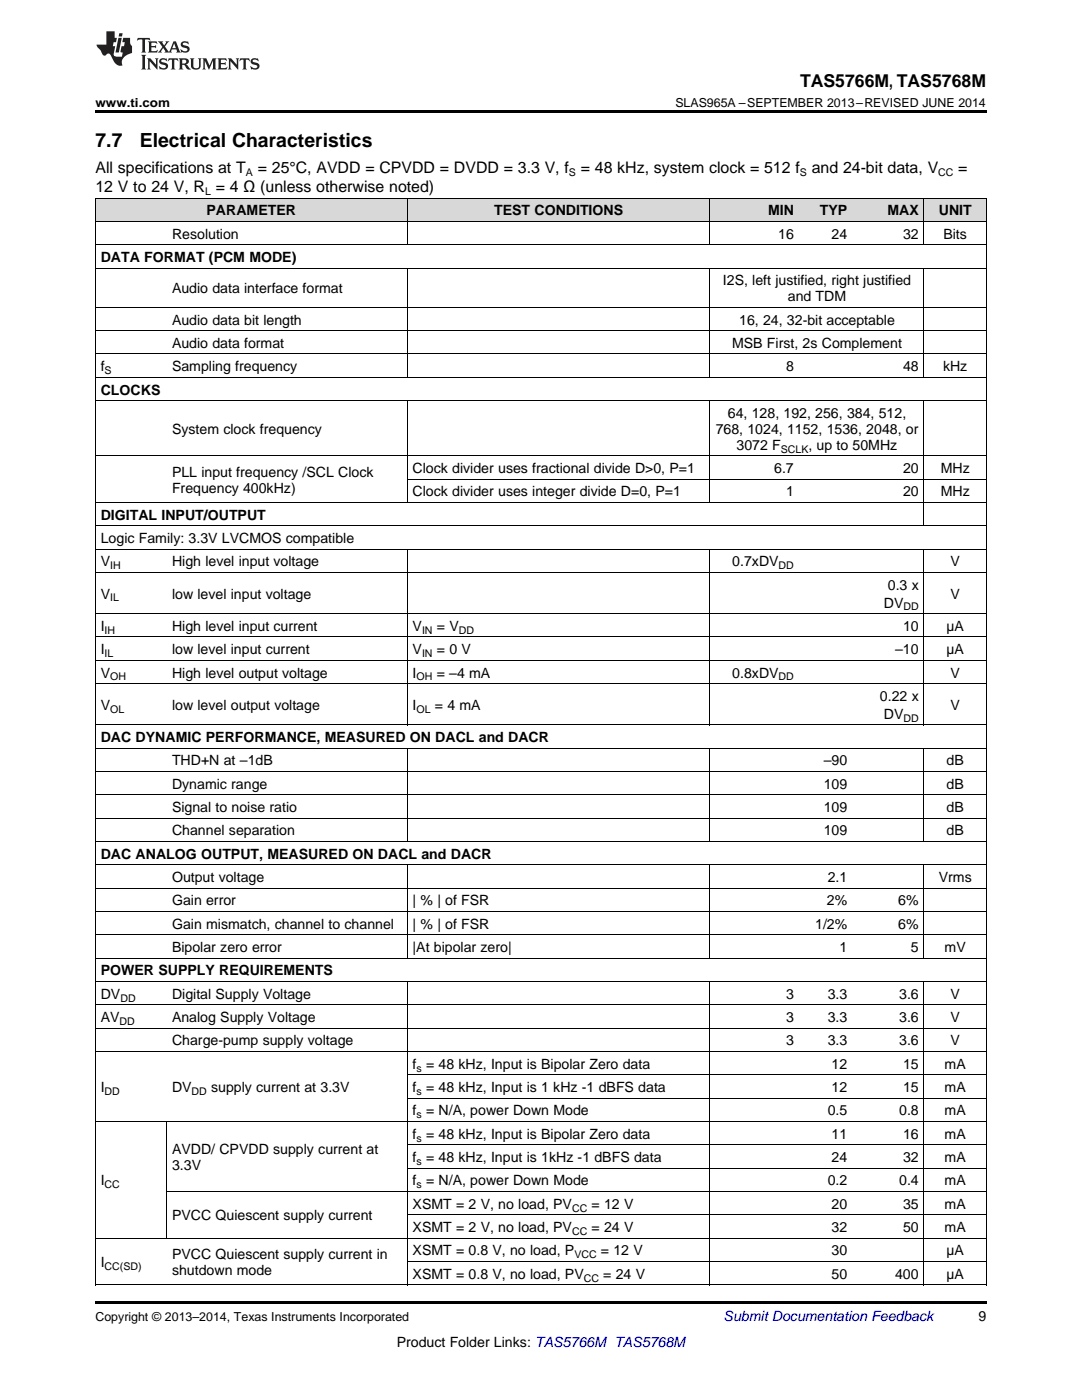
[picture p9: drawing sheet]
<svg xmlns="http://www.w3.org/2000/svg" width="216mm" height="279mm" viewBox="0 0 216 279" stroke-linecap="round" stroke-linejoin="round" font-family="sans-serif">
<defs><g id="words">
<g font-size="3.9">
<text x="19" y="29.3">7.7</text>
<text x="27.9" y="29.3">Electrical Characteristics</text>
</g>
<text font-size="3.5" x="159.6" y="17.3">TAS5766M, TAS5768M</text>
<g font-size="3.2">
<text x="19" y="34.4">All specifications at T</text>
<text x="51.4" y="34.4">= 25°C, AVDD = CPVDD = DVDD = 3.3 V, f</text>
<text x="115.9" y="34.4">= 48 kHz, system clock = 512 f</text>
<text x="162" y="34.4">and 24-bit data, V</text>
<text x="191.2" y="34.4">=</text>
<text x="19" y="38.3">12 V to 24 V, R = 4 Ω (unless otherwise noted)</text>
</g>
<g font-size="2.8">
<text x="34.3" y="47.6">Resolution</text>
<text x="41.2" y="43">PARAMETER</text>
<text x="98.6" y="43">TEST CONDITIONS</text>
<text x="153.2" y="43">MIN</text>
<text x="155.3" y="47.6">16</text>
<text x="163.6" y="43">TYP</text>
<text x="165.9" y="47.6">24</text>
<text x="177.1" y="43">MAX</text>
<text x="180.2" y="47.6">32</text>
<text x="187.3" y="43">UNIT</text>
<text x="188.2" y="47.6">Bits</text>
<text x="20.1" y="52.3">DATA FORMAT (PCM MODE)</text>
<text x="34.3" y="58.5">Audio data interface format</text>
<text x="144.3" y="56.9">I2S, left justified, right justified</text>
<text x="34.3" y="64.8">Audio data bit length</text>
<text x="147.5" y="64.8">16, 24, 32-bit acceptable</text>
<text x="157.2" y="60.1">and TDM</text>
<text x="34.3" y="69.4">Audio data format</text>
<text x="146.1" y="69.4">MSB First, 2s Complement</text>
<text x="20.1" y="74.1">f</text>
<text x="34.3" y="74.1">Sampling frequency</text>
<text x="156.8" y="74.1">8</text>
<text x="180.2" y="74.1">48</text>
<text x="188.2" y="74.1">kHz</text>
<text x="20.1" y="78.7">CLOCKS</text>
<text x="145.2" y="83.4">64, 128, 192, 256, 384, 512,</text>
<text x="34.3" y="86.6">System clock frequency</text>
<text x="142.8" y="86.6">768, 1024, 1152, 1536, 2048, or</text>
<text x="147" y="89.7">3072 F</text>
<text x="161.3" y="89.7">, up to 50MHz</text>
<text x="34.3" y="95.1">PLL input frequency /SCL Clock</text>
<text x="82.3" y="94.4">Clock divider uses fractional divide D&gt;0, P=1</text>
<text x="154.5" y="94.4">6.7</text>
<text x="180.2" y="94.4">20</text>
<text x="187.7" y="94.4">MHz</text>
<text x="34.3" y="98.3">Frequency 400kHz)</text>
<text x="82.3" y="99.1">Clock divider uses integer divide D=0, P=1</text>
<text x="156.8" y="99.1">1</text>
<text x="180.2" y="99.1">20</text>
<text x="187.7" y="99.1">MHz</text>
<text x="20.1" y="103.7">DIGITAL INPUT/OUTPUT</text>
<text x="20.1" y="108.4">Logic Family: 3.3V LVCMOS compatible</text>
<text x="20.1" y="113">V</text>
<text x="34.3" y="113">High level input voltage</text>
<text x="146.1" y="113">0.7xDV</text>
<text x="189.7" y="113">V</text>
<text x="20.1" y="119.5">V</text>
<text x="34.3" y="119.5">low level input voltage</text>
<text x="177.2" y="117.7">0.3 x</text>
<text x="189.7" y="119.5">V</text>
<text x="20.1" y="125.9">I</text>
<text x="34.3" y="125.9">High level input current</text>
<text x="82.3" y="125.9">V</text>
<text x="87.2" y="125.9">= V</text>
<text x="176.4" y="121.2">DV</text>
<text x="180.2" y="125.9">10</text>
<text x="188.8" y="125.9">µA</text>
<text x="20.1" y="130.6">I</text>
<text x="34.3" y="130.6">low level input current</text>
<text x="82.3" y="130.6">V</text>
<text x="87.2" y="130.6">= 0 V</text>
<text x="178.6" y="130.6">–10</text>
<text x="188.8" y="130.6">µA</text>
<text x="20.1" y="135.2">V</text>
<text x="34.3" y="135.2">High level output voltage</text>
<text x="82.3" y="135.2">I</text>
<text x="87.1" y="135.2">= –4 mA</text>
<text x="146.1" y="135.2">0.8xDV</text>
<text x="189.7" y="135.2">V</text>
<text x="20.1" y="141.6">V</text>
<text x="34.3" y="141.6">low level output voltage</text>
<text x="82.3" y="141.6">I</text>
<text x="86.8" y="141.6">= 4 mA</text>
<text x="175.6" y="139.9">0.22 x</text>
<text x="176.4" y="143.4">DV</text>
<text x="189.7" y="141.6">V</text>
<text x="20.1" y="148.1">DAC DYNAMIC PERFORMANCE, MEASURED ON DACL and DACR</text>
<text x="34.3" y="152.8">THD+N at –1dB</text>
<text x="164.4" y="152.8">–90</text>
<text x="188.9" y="152.8">dB</text>
<text x="34.3" y="157.4">Dynamic range</text>
<text x="164.4" y="157.4">109</text>
<text x="188.9" y="157.4">dB</text>
<text x="34.3" y="162.1">Signal to noise ratio</text>
<text x="34.3" y="166.7">Channel separation</text>
<text x="164.4" y="162.1">109</text>
<text x="164.4" y="166.7">109</text>
<text x="188.9" y="162.1">dB</text>
<text x="188.9" y="166.7">dB</text>
<text x="20.1" y="171.4">DAC ANALOG OUTPUT, MEASURED ON DACL and DACR</text>
<text x="34.3" y="176">Output voltage</text>
<text x="165.2" y="176">2.1</text>
<text x="187.3" y="176">Vrms</text>
<text x="34.3" y="180.7">Gain error</text>
<text x="34.3" y="185.3">Gain mismatch, channel to channel</text>
<text x="82.3" y="180.7">| % | of FSR</text>
<text x="82.3" y="185.3">| % | of FSR</text>
<text x="162.7" y="185.3">1/2%</text>
<text x="165" y="180.7">2%</text>
<text x="179.2" y="180.7">6%</text>
<text x="179.2" y="185.3">6%</text>
<text x="34.3" y="190">Bipolar zero error</text>
<text x="82.3" y="190">|At bipolar zero|</text>
<text x="167.5" y="190">1</text>
<text x="181.8" y="190">5</text>
<text x="188.5" y="190">mV</text>
<text x="20.1" y="194.7">POWER SUPPLY REQUIREMENTS</text>
<text x="20.1" y="199.3">DV</text>
<text x="20.1" y="204">AV</text>
<text x="34.3" y="199.3">Digital Supply Voltage</text>
<text x="34.3" y="204">Analog Supply Voltage</text>
<text x="156.8" y="199.3">3</text>
<text x="156.8" y="204">3</text>
<text x="165.2" y="199.3">3.3</text>
<text x="165.2" y="204">3.3</text>
<text x="179.4" y="199.3">3.6</text>
<text x="179.4" y="204">3.6</text>
<text x="189.7" y="199.3">V</text>
<text x="189.7" y="204">V</text>
<text x="34.3" y="208.6">Charge-pump supply voltage</text>
<text x="156.8" y="208.6">3</text>
<text x="165.2" y="208.6">3.3</text>
<text x="179.4" y="208.6">3.6</text>
<text x="189.7" y="208.6">V</text>
<text x="82.3" y="213.3">f = 48 kHz, Input is Bipolar Zero data</text>
<text x="165.9" y="213.3">12</text>
<text x="180.2" y="213.3">15</text>
<text x="188.5" y="213.3">mA</text>
<text x="20.1" y="217.9">I</text>
<text x="34.3" y="217.9">DV</text>
<text x="42.1" y="217.9">supply current at 3.3V</text>
<text x="82.3" y="217.9">f = 48 kHz, Input is 1 kHz -1 dBFS data</text>
<text x="165.9" y="217.9">12</text>
<text x="180.2" y="217.9">15</text>
<text x="188.5" y="217.9">mA</text>
<text x="82.3" y="222.6">f = N/A, power Down Mode</text>
<text x="82.3" y="227.3">f = 48 kHz, Input is Bipolar Zero data</text>
<text x="165.2" y="222.6">0.5</text>
<text x="165.9" y="227.3">11</text>
<text x="179.4" y="222.6">0.8</text>
<text x="180.2" y="227.3">16</text>
<text x="188.5" y="222.6">mA</text>
<text x="188.5" y="227.3">mA</text>
<text x="34.3" y="230.3">AVDD/ CPVDD supply current at</text>
<text x="34.3" y="233.5">3.3V</text>
<text x="82.3" y="231.9">f = 48 kHz, Input is 1kHz -1 dBFS data</text>
<text x="165.9" y="231.9">24</text>
<text x="180.2" y="231.9">32</text>
<text x="188.5" y="231.9">mA</text>
<text x="20.1" y="236.6">I</text>
<text x="82.3" y="236.6">f = N/A, power Down Mode</text>
<text x="165.2" y="236.6">0.2</text>
<text x="179.4" y="236.6">0.4</text>
<text x="188.5" y="236.6">mA</text>
<text x="34.3" y="243.6">PVCC Quiescent supply current</text>
<text x="82.3" y="241.2">XSMT = 2 V, no load, PV</text>
<text x="82.3" y="245.9">XSMT = 2 V, no load, PV</text>
<text x="118" y="241.2">= 12 V</text>
<text x="118" y="245.9">= 24 V</text>
<text x="165.9" y="241.2">20</text>
<text x="165.9" y="245.9">32</text>
<text x="180.2" y="241.2">35</text>
<text x="180.2" y="245.9">50</text>
<text x="188.5" y="241.2">mA</text>
<text x="188.5" y="245.9">mA</text>
<text x="34.3" y="251.3">PVCC Quiescent supply current in</text>
<text x="82.3" y="250.5">XSMT = 0.8 V, no load, P</text>
<text x="119.9" y="250.5">= 12 V</text>
<text x="165.9" y="250.5">30</text>
<text x="188.8" y="250.5">µA</text>
<text x="20.1" y="252.9">I</text>
<text x="34.3" y="254.5">shutdown mode</text>
<text x="82.3" y="255.2">XSMT = 0.8 V, no load, PV</text>
<text x="120.4" y="255.2">= 24 V</text>
<text x="165.9" y="255.2">50</text>
<text x="178.6" y="255.2">400</text>
<text x="188.8" y="255.2">µA</text>
<text x="195.3" y="263.6">9</text>
<text x="79.2" y="268.9">Product Folder Links: TAS5766M TAS5768M</text>
</g>
<text font-size="2.8" fill="#0000c8" x="144.4" y="263.6">Submit Documentation Feedback</text>
<g font-size="2.5">
<text x="19" y="21.4">www.ti.com</text>
<text x="134.8" y="21.4">SLAS965A –SEPTEMBER 2013–REVISED JUNE 2014</text>
<text x="19" y="263.6">Copyright © 2013–2014, Texas Instruments Incorporated</text>
</g>
<g font-size="2.1">
<text x="49.1" y="35.1">A</text>
<text x="113.5" y="35.1">S</text>
<text x="159.6" y="35.1">S</text>
<text x="187.2" y="35.1">CC</text>
<text x="40.9" y="38.9">L</text>
<text x="20.9" y="74.6">S</text>
<text x="155.8" y="90.3">SCLK</text>
<text x="22" y="113.6">IH</text>
<text x="155.4" y="113.6">DD</text>
<text x="22" y="120">IL</text>
<text x="180.3" y="121.8">DD</text>
<text x="20.9" y="126.5">IH</text>
<text x="20.9" y="131.1">IL</text>
<text x="84.2" y="126.5">IN</text>
<text x="84.2" y="131.1">IN</text>
<text x="91.5" y="126.5">DD</text>
<text x="22" y="135.8">OH</text>
<text x="83.1" y="135.8">OH</text>
<text x="155.4" y="135.8">DD</text>
<text x="22" y="142.2">OL</text>
<text x="83.1" y="142.2">OL</text>
<text x="180.3" y="144">DD</text>
<text x="24" y="199.9">DD</text>
<text x="23.8" y="204.5">DD</text>
<text x="83.1" y="213.9">s</text>
<text x="20.9" y="218.5">DD</text>
<text x="38.2" y="218.5">DD</text>
<text x="83.1" y="218.5">s</text>
<text x="83.1" y="223.2">s</text>
<text x="83.1" y="227.8">s</text>
<text x="83.1" y="232.5">s</text>
<text x="20.9" y="237.1">CC</text>
<text x="83.1" y="237.1">s</text>
<text x="114.2" y="241.8">CC</text>
<text x="114.2" y="246.5">CC</text>
<text x="114.6" y="251.1">VCC</text>
<text x="20.9" y="253.4">CC(SD)</text>
<text x="116.5" y="255.8">CC</text>
</g>
</g></defs>
<g fill="#d8d8d8">
<path d="M19 39.6h14.3v4.6h-14.3z"/>
<path d="M33.3 39.6h48v4.6h-48z"/>
<path d="M81.3 39.6h60.4v4.6h-60.4z"/>
<path d="M141.7 39.6h17.8v4.6h-17.8z"/>
<path d="M159.5 39.6h10.7v4.6h-10.7z"/>
<path d="M170.2 39.6h14.2v4.6h-14.2z"/>
<path d="M184.4 39.6h12.4v4.6h-12.4z"/>
</g>
<path d="M19 22h177.8v.5h-177.8zM19 256.4l.2 .1zM81.2 256.4l.1 .1zM141.6 256.4l.1 .1zM184.3 256.4l.1 .1zM196.7 256.4l.1 .1zM19 259.7h177.8v.5h-177.8z" fill="#000"/>
<g fill="none" stroke="#000" stroke-width=".2">
<path d="M19 39.5h177.8M19.1 39.5v217M81.2 39.5v9.4M141.7 39.5v9.4M184.3 39.5v9.4M196.8 39.5v217M19 53.5h177.8M19 48.8h177.8M19 44.2h177.8M81.2 53.5v21.9M141.7 53.5v21.9M184.3 53.5v21.9"/>
<path d="M19 80h177.8M19 75.3h177.8M19 70.6h177.8M19 66h177.8M19 61.3h177.8M81.2 80v20.3M141.7 80v20.3M184.3 80v25M19 91h177.8M81.3 95.6h115.5M19 114.2h177.8M19 109.6h177.8"/>
<path d="M19 104.9h177.8M19 100.3h177.8M81.2 109.6v35.1M141.7 109.6v35.1M184.3 109.6v35.1M19 136.4h177.8M19 131.8h177.8M19 127.1h177.8M19 122.5h177.8M19 158.6h177.8M19 154h177.8M19 149.3h177.8"/>
<path d="M19 144.7h177.8M81.2 149.3v18.7M141.7 149.3v18.7M184.3 149.3v18.7M19 177.3h177.8M19 172.6h177.8M19 167.9h177.8M19 163.3h177.8M81.2 172.6v18.7M141.7 172.6v18.7M184.3 172.6v18.7M19 195.9h177.8"/>
<path d="M19 191.2h177.8M19 186.6h177.8M19 181.9h177.8M81.2 195.9v60.6M141.7 195.9v60.6M184.3 195.9v60.6M19 209.8h177.8M19 205.2h177.8M19 200.5h177.8M81.3 219.2h115.5M81.3 214.5h115.5M19 223.8h177.8"/>
<path d="M33.2 223.8v23.4M33.3 237.8h163.5M81.3 233.1h115.5M81.3 228.5h115.5M19 256.4h177.8M19 247.1h177.8M81.3 251.8h115.5M81.3 242.4h115.5"/>
</g>
<g fill="#231f20">
<path d="M27.5 7.6l-.1 .5 .4-.2h.6v.1v2.1l-.2 .4h1l-.3-.4v-2.1l.1-.1h.5l.5 .2-.2-.5zM29.5 8.3l.2 .3v1.5l-.2 .4h1.8l.2-.6a1.04 1.04 0 0 1-1.3 .2v-.7h.6l.3 .2v-.6l-.3 .2h-.6v-.6l.8-.1 .4 .3-.2-.5zM31.5 8.3l.9 1.1-.9 1.1h.8l-.2-.2 .5-.7 .4 .7-.2 .2h1.5l-.1-.2 .1-.4h.9l.1 .4-.2 .2h1l-.3-.3-.7-1.9h-.5l-.9 2-.8-1 .9-1h-.8l.1 .3-.3 .5-.4-.6 .2-.2zM34.7 8.6l.4 1h-.7zM36.3 8.4a.63 .63 0 0 0-.2 .7 .63 .63 0 0 0 .6 .4l.6 .2 .1 .2a.75 .75 0 0 1-.7 .4 .75 .75 0 0 1-.6-.5l.1 .7 .1-.1a1.11 1.11 0 0 0 1.5-.6 1.13 1.13 0 0 0-1.2-.8l-.1-.4a1.04 1.04 0 0 1 1.2 .2l-.2-.5-.1 .1-.5-.2zM28.2 10.9l.2 .4v2.2l-.2 .4h1l-.3-.4v-2.2l.3-.4zM29.3 11.6l.3 .4v1.5l-.3 .4h.8l-.2-.4v-1.3l1.5 1.7v-1.9l.2-.4h-.7l.2 .4v.9l-1.1-1.3zM32 11.8a.62 .62 0 0 0-.2 .7 .62 .62 0 0 0 .6 .4l.6 .1 .1 .3a.76 .76 0 0 1-.7 .3 .76 .76 0 0 1-.6-.4l.1 .7 .1-.1a1.11 1.11 0 0 0 1.5-.6 1.13 1.13 0 0 0-1.2-.8l-.1-.4a1.04 1.04 0 0 1 1.2 .2l-.2-.6-.1 .1-.5-.1zM33.7 11.6l-.2 .6a.61 .61 0 0 1 .8-.3v1.6l-.2 .4h.9l-.2-.4v-1.6a.63 .63 0 0 1 .8 .3l-.2-.6zM35.6 11.6l.3 .4v1.5l-.3 .4h1l-.2-.2v-.8l.5 .2a.76 .76 0 0 0 1.2 .7l-1-1a.58 .58 0 0 0 .6-.5 .58 .58 0 0 0-.5-.6zM36.4 11.9h.1a.45 .45 0 0 1 .5 .1 .45 .45 0 0 1 .1 .5l-.7 .2zM37.9 11.6l.2 .2a2.17 2.17 0 0 0 .3 1.9 .99 .99 0 0 0 1.6-.6v-1.1l.2-.4h-.7l.2 .2a1.92 1.92 0 0 1-.2 1.8 .6 .6 0 0 1-.9-.5v-1.1l.2-.4zM40.4 11.6l.2 .4v1.5l-.2 .4h.7l-.2-.4v-1.4l.8 1.8 .8-1.8v1.4l-.2 .4h.9l-.2-.4v-1.5l.2-.4h-.8l-.6 1.5-.6-1.5zM43.4 11.6l.2 .4v1.5l-.2 .4h1.8l.2-.6a1.04 1.04 0 0 1-1.3 .1v-.6h.5l.4 .2v-.6l-.4 .2h-.5v-.7h.8l.3 .3-.1-.6zM45.5 11.6l.2 .4v1.5l-.2 .4h.7l-.2-.4v-1.3l1.5 1.7v-1.9l.2-.4h-.7l.2 .4v.9l-1.1-1.3zM47.9 11.6l-.1 .6a.61 .61 0 0 1 .8-.3v1.6l-.3 .4h1l-.3-.4 .1-1.6a.63 .63 0 0 1 .7 .3l-.1-.6zM50.2 11.8a.62 .62 0 0 0-.2 .7 .62 .62 0 0 0 .6 .4l.6 .1 .2 .3a.76 .76 0 0 1-.8 .3 .76 .76 0 0 1-.6-.4l.1 .7 .2-.1a1.11 1.11 0 0 0 1.5-.6 1.13 1.13 0 0 0-1.3-.8l-.1-.4a1.04 1.04 0 0 1 1.2 .2l-.1-.6-.2 .1-.5-.1z"/>
<path d="M21.2 6.3v2.6h-1.9l.1 .4 .7 .9a.91 .91 0 0 0 1 .8 .56 .56 0 0 1 .5-.3 .56 .56 0 0 1 .5 .3l.4 .8a1.53 1.53 0 0 0 1.9 1.2 1.54 1.54 0 0 1 1-2.1l.9-.3v-1.4a1.52 1.52 0 0 1-.3-1.6h-1.4l-.2 .8h.5l-.2 .8h-.4l-.2 1v.2l.4 .1-.2 .8a1.93 1.93 0 0 1-1.6-.3l.3-1.8h-.5l.2-.8h.4l.2-.8h-.4v-1.3zM23.6 7.6l-.6 2.9h.7l.6-2.9zM23.8 6.6l-.1 .7h.6l.2-.7z"/>
</g>
<use href="#words"/>
</svg>
